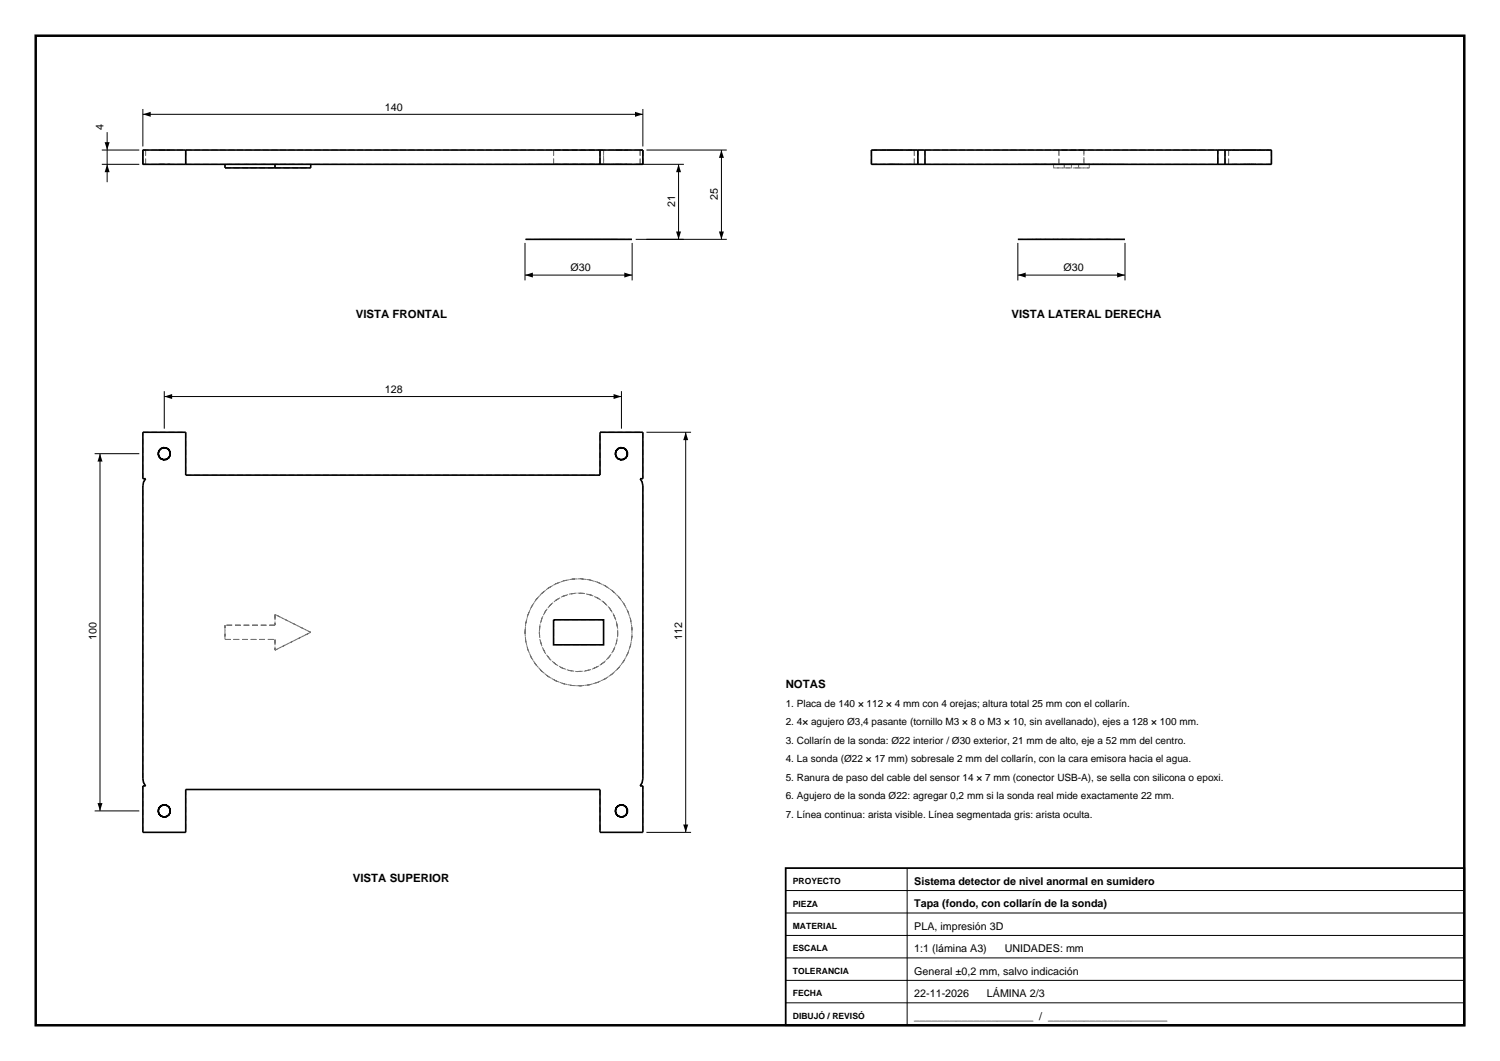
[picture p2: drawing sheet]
<svg xmlns="http://www.w3.org/2000/svg" width="420mm" height="297mm" viewBox="0 0 420 297" stroke-linecap="round" stroke-linejoin="round" font-family="sans-serif">
<defs><g id="words">
<g font-size="3.2">
<text x="99.6" y="89">VISTA FRONTAL</text>
<text x="283.2" y="89">VISTA LATERAL DERECHA</text>
<text x="220" y="192.6">NOTAS</text>
<text x="98.8" y="247">VISTA SUPERIOR</text>
</g>
<g font-size="3">
<text x="107.7" y="31">140</text>
<text x="29" y="36.5" transform="rotate(-90 29 36.5)">4</text>
<text x="189" y="58" transform="rotate(-90 189 58)">21</text>
<text x="201" y="56" transform="rotate(-90 201 56)">25</text>
<text x="159.7" y="76">Ø30</text>
<text x="297.8" y="76">Ø30</text>
<text x="107.7" y="110">128</text>
<text x="27" y="179.2" transform="rotate(-90 27 179.2)">100</text>
<text x="191" y="179.2" transform="rotate(-90 191 179.2)">112</text>
<text x="256" y="247.7">Sistema detector de nivel anormal en sumidero</text>
<text x="256" y="254">Tapa (fondo, con collarín de la sonda)</text>
<text x="256" y="260.3">PLA, impresión 3D</text>
<text x="256" y="266.5">1:1 (lámina A3)</text>
<text x="281.3" y="266.5">UNIDADES: mm</text>
<text x="256" y="272.8">General ±0,2 mm, salvo indicación</text>
<text x="256" y="279.1">22-11-2026</text>
<text x="276.3" y="279.1">LÁMINA 2/3</text>
<text x="256" y="285.4">____________________ / ____________________</text>
</g>
<g font-size="2.8">
<text x="220" y="197.8">1. Placa de 140 × 112 × 4 mm con 4 orejas; altura total 25 mm con el collarín.</text>
<text x="220" y="203">2. 4× agujero Ø3,4 pasante (tornillo M3 × 8 o M3 × 10, sin avellanado), ejes a 128 × 100 mm.</text>
<text x="220" y="208.2">3. Collarín de la sonda: Ø22 interior / Ø30 exterior, 21 mm de alto, eje a 52 mm del centro.</text>
<text x="220" y="213.4">4. La sonda (Ø22 × 17 mm) sobresale 2 mm del collarín, con la cara emisora hacia el agua.</text>
<text x="220" y="218.6">5. Ranura de paso del cable del sensor 14 × 7 mm (conector USB-A), se sella con silicona o epoxi.</text>
<text x="220" y="223.8">6. Agujero de la sonda Ø22: agregar 0,2 mm si la sonda real mide exactamente 22 mm.</text>
<text x="220" y="229">7. Línea continua: arista visible. Línea segmentada gris: arista oculta.</text>
</g>
<g font-size="2.4">
<text x="222" y="247.5">PROYECTO</text>
<text x="222" y="253.8">PIEZA</text>
<text x="222" y="260.1">MATERIAL</text>
<text x="222" y="266.3">ESCALA</text>
<text x="222" y="272.6">TOLERANCIA</text>
<text x="222" y="278.9">FECHA</text>
<text x="222" y="285.2">DIBUJÓ / REVISÓ</text>
</g>
</g></defs>
<path d="M10 10h400v277h-400z" fill="none" stroke="#000" stroke-width=".7" stroke-linecap="butt"/>
<path d="M220 243h190v44h-190z" fill="none" stroke="#000" stroke-width=".5"/>
<g fill="none" stroke="#000" stroke-width=".28">
<path d="M30 37v14M40 30.5v10.5M40 32h140M180 30.5v10.5M28.5 46h10.5M28.5 42h10.5M178 46h13.5M181 42h22.5M190 46v21M202 42v25M147 68v10.5M147 77h30"/>
<path d="M177 68v10.5M178 67h25.5M285 77h30M285 68v10.5M315 68v10.5M46 109.5v10.5M46 111h128M174 109.5v10.5M26.5 127h12.5M28 127v100M181 121h12.5M192 121v112"/>
<path d="M26.5 227h12.5M181 233h12.5M220 249.3h190M220 255.6h190M254 243v44M220 261.9h190M220 268.1h190M220 274.4h190M220 280.7h190"/>
</g>
<g fill="none" stroke="#737373" stroke-width=".28" stroke-dasharray="1.6 .8" stroke-linecap="butt">
<path d="M40 42h12M40 46h12M40 42v4M40 42h.8M40 46h.8M40 42v4h.8M40.8 42v4M40.8 42h-.8v4M40.8 46h-.8M40.8 46h-.8v-4M40.8 46v-4M44.3 46h3.3h-3.3"/>
<path d="M44.3 42h3.3h-3.3M52 46v-4v4M52 42h116M52 42v4M52 46h116M63 47h14M63 46v1M63 46h14v1M77 46v1M77 46h-14M77 46h10h-10M77 47h10"/>
<path d="M147 46h29.9h-29.9M151 46h21.9h-21.9M155 42h14M155 46v-4M168 42h12M168 46h12M168 42v4M168 46v-4M169 46h-14h14v-4M169 46v-4M169 42h-14M172.3 46h3.4h-3.4"/>
<path d="M172.3 42h3.4h-3.4M179.2 42h.8h-.8M179.2 46v-4M179.2 46h.8M179.2 42v4M180 46h-.8M180 42v4M180 46h-.8h.8M180 46v-4v4M244 42h13M244 42v4M244 46h13"/>
<path d="M244 46h12M250 46h-1.7h3.4h-1.7M250 42h1.7h-3.4h1.7M256 42h-12h12M256 42v4M256 46h-12M256 46v-4M257 42h2M257 46v-4v4M257 42v4M259 42h82M259 42v4h-2"/>
<path d="M259 46h82M295 47h3M295 46v1M295 46h5M296.5 46v-4M296.5 46v-4h7M298 47h4M298 46v1M298 46h-3M300 46h11h-22h11M300 46h-15h30h-15M300 47h-5"/>
<path d="M300 46v1M300 46h5M302 47h3M302 46v1M302 46h-4M303.5 46h-7h7v-4M303.5 46v-4M303.5 42h-7M305 46h-3M305 46v1M305 47h-5M341 42h2"/>
<path d="M343 42v4M343 42h13M343 46h13M343 46h-2v-4M343 46v-4M344 46v-4M344 42h12M344 42v4h12M350 46h-1.7h3.4h-1.7M350 42h1.7h-3.4h1.7M356 46h-12M356 42v4"/>
<path d="M356 42h-12M147 67h29.9M147.2 67h-.2M151 67h21.9h-21.9M285 67h15M300 67h-11h22h-11M300 67h15M40 121h12M40 134v-13M40.8 134h-.8M40.8 134l-.6 .9-.2 1.1M52 121v12"/>
<path d="M52 133h116M168 121h12M168 133v-12M180 134h-.8M180 121v13M180 136l-.2-1.1-.6-.9M180 136v82M63 175v4v-4M63 179h14h-14M77 172v3v-3M77 175h-14h14M77 179v3v-3"/>
<path d="M87 177l-10-5 10 5M147 177a15 15 0 0 1 21.8-13.4 15 15 0 0 1 2 25.5 15 15 0 0 1-23.6-9.7l-.2-2.4a15 15 0 0 0 21.8 13.4 15 15 0 0 0 2-25.5 15 15 0 0 0-23.6 9.7l-.2 2.4M151 177a11 11 0 0 0 15.9 9.8 11 11 0 0 0 1.8-18.6 11 11 0 0 0-17.5 6.7l-.2 2.1a11 11 0 0 1 15.9-9.8 11 11 0 0 1 1.8 18.6 11 11 0 0 1-17.5-6.7l-.2-2.1M169 173.5h-14v7h14v-7M77 182l10-5-10 5M40 220h.8M40 218l.2 1.1 .6 .9M40 218v-82M179.2 220l.6-.9 .2-1.1M179.2 220h.8v13h-12v-12h-116M40 233v-13M52 221v12h-12"/>
</g>
<g fill="none" stroke="#000" stroke-width=".45">
<path d="M52 42h-12v4h12M52 42h116M52 42v4M63 46v1h14M77 46v1M87 46v1h-10M168 42h12v4h-128M168 42v4M257 42h-13v4h13M257 42h2M257 46h2M257 42v4"/>
<path d="M259 42h82M259 46h82M259 42v4M341 42h2M341 46h2M341 42v4M343 42h13v4h-13zM147.2 67h29.7M285 67h30M40 121h12v12h116v-12h12v13h-.8l.6 .9 .2 1.1v82l-.2 1.1-.6 .9h.8v13h-12v-12h-116v12h-12v-13h.8l-.6-.9-.2-1.1v-82l.2-1.1 .6-.9h-.8zM155 173.5h14v7h-14z"/>
<circle cx="46" cy="127" r="1.7"/>
<circle cx="174" cy="127" r="1.7"/>
<circle cx="46" cy="227" r="1.7"/>
<circle cx="174" cy="227" r="1.7"/>
</g>
<g fill="#000">
<path d="M40 32l2.2-.7v1.4zM177.8 31.3l2.2 .7-2.2 .7zM30 46l.7 2.2h-1.4zM29.3 39.8h1.4l-.7 2.2zM190 46l.7 2.2h-1.4zM202 42l.7 2.2h-1.4zM147 77l2.2-.7v1.4zM174.8 76.3l2.2 .7-2.2 .7zM189.3 64.8h1.4l-.7 2.2zM201.3 64.8h1.4l-.7 2.2zM285 77l2.2-.7v1.4zM312.8 76.3l2.2 .7-2.2 .7z"/>
<path d="M46 111l2.2-.7v1.4zM171.8 110.3l2.2 .7-2.2 .7zM28 127l.7 2.2h-1.4zM192 121l.7 2.2h-1.4zM27.3 224.8h1.4l-.7 2.2zM191.3 230.8h1.4l-.7 2.2z"/>
</g>
<use href="#words"/>
</svg>
